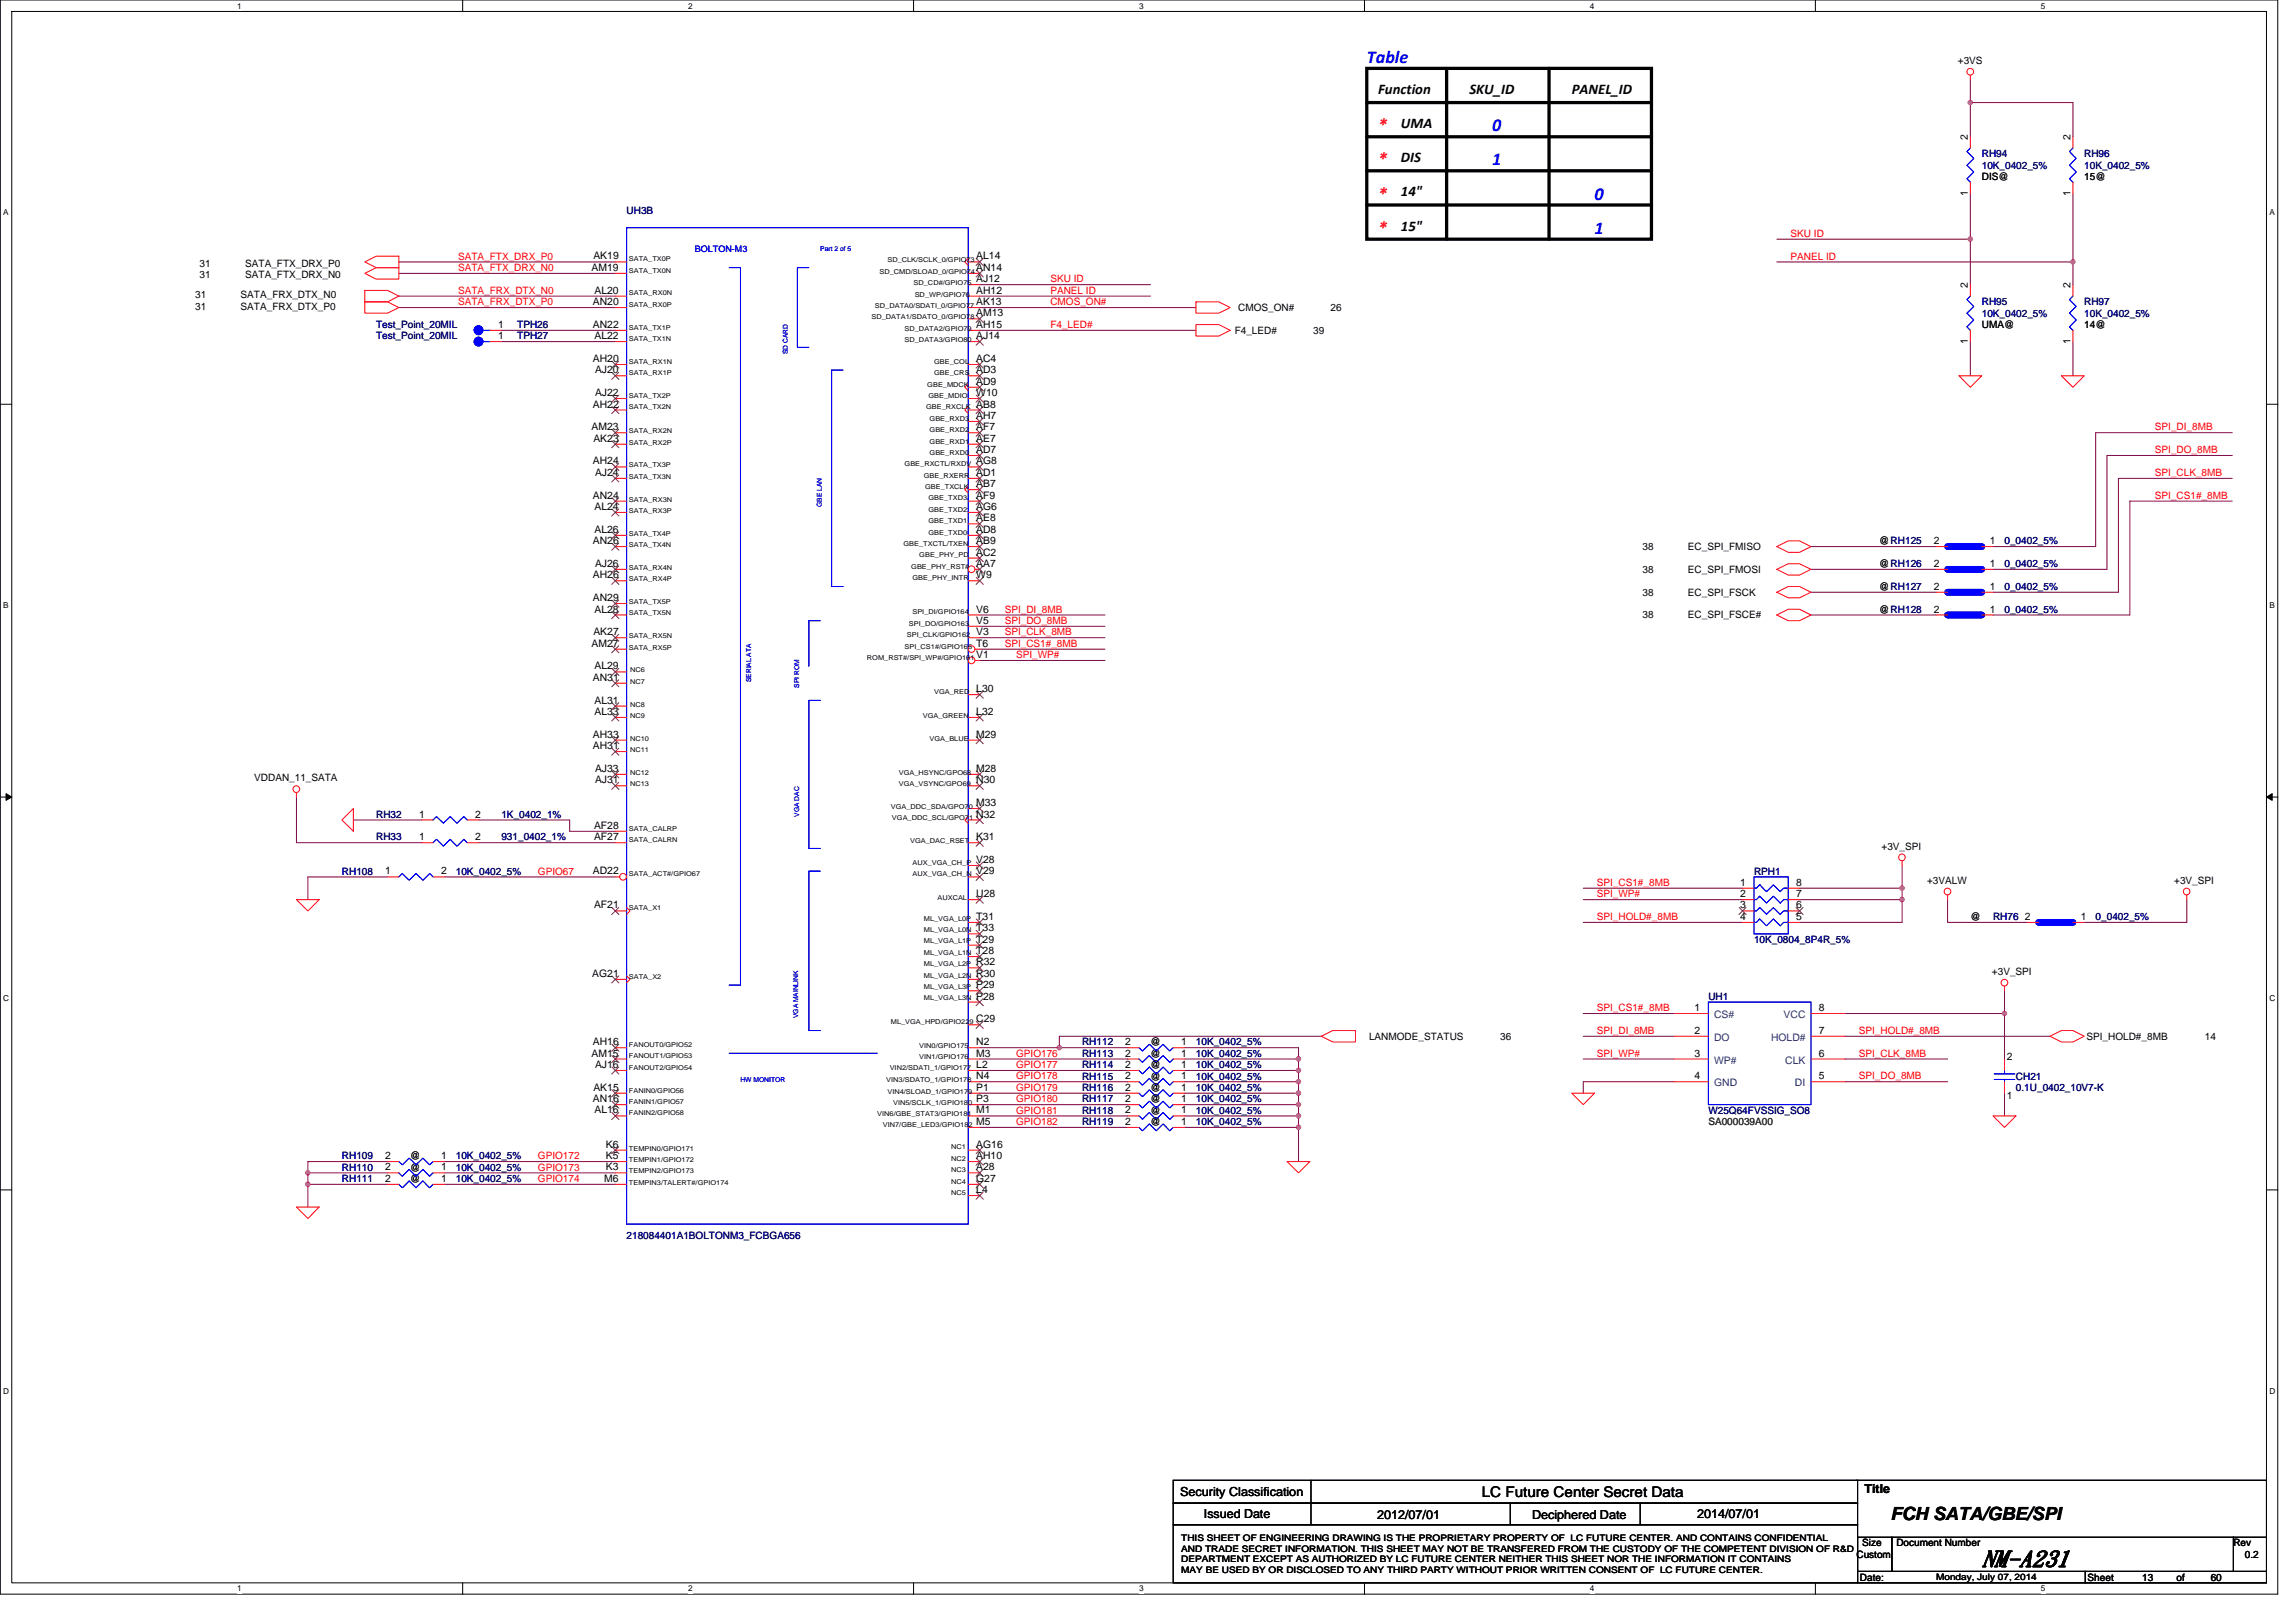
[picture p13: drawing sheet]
<svg xmlns="http://www.w3.org/2000/svg" width="297mm" height="210mm" viewBox="0 0 297 210" stroke-linecap="round" stroke-linejoin="round" font-family="sans-serif">
<defs><g id="words">
<text font-size="3" x="256.4" y="202.6">NM-A231</text>
<g font-size="2.3" fill="#00f">
<text x="176.8" y="8.1">Table</text>
<text x="193" y="17">0</text>
<text x="193" y="21.4">1</text>
<text x="206.3" y="25.8">0</text>
<text x="206.3" y="30.2">1</text>
</g>
<g font-size="2.3" fill="#f00">
<text x="178.3" y="17">*</text>
<text x="178.3" y="21.4">*</text>
<text x="178.3" y="25.8">*</text>
<text x="178.3" y="30.2">*</text>
</g>
<text font-size="2.3" x="244.6" y="196.6">FCH SATA/GBE/SPI</text>
<g font-size="1.9">
<text x="178.3" y="12.1">Function</text>
<text x="181.2" y="16.6">UMA</text>
<text x="190.1" y="12.1">SKU_ID</text>
<text x="203.3" y="12.1">PANEL_ID</text>
<text x="181.2" y="21">DIS</text>
<text x="181.2" y="25.4">14&quot;</text>
<text x="181.2" y="29.8">15&quot;</text>
<text x="191.7" y="193.7">LC Future Center Secret Data</text>
</g>
<g font-size="1.6">
<text x="152.7" y="193.5">Security Classification</text>
<text x="155.8" y="196.3">Issued Date</text>
<text x="178.2" y="196.5">2012/07/01</text>
<text x="198.2" y="196.5">Deciphered Date</text>
<text x="219.6" y="196.3">2014/07/01</text>
<text x="241.2" y="193.1">Title</text>
</g>
<g font-size="1.3">
<text x="253.3" y="8.3">+3VS</text>
<text x="254.6" y="18.1" transform="rotate(-90 254.6 18.1)">2</text>
<text x="256.4" y="23.3">DIS@</text>
<text x="267.9" y="18.1" transform="rotate(-90 267.9 18.1)">2</text>
<text x="269.6" y="23.3">15@</text>
<text x="254.6" y="25.4" transform="rotate(-90 254.6 25.4)">1</text>
<text x="267.9" y="25.4" transform="rotate(-90 267.9 25.4)">1</text>
<text x="25.8" y="34.5">31</text>
<text x="25.8" y="36">31</text>
<text x="31.7" y="34.5">SATA_FTX_DRX_P0</text>
<text x="31.7" y="36">SATA_FTX_DRX_N0</text>
<text x="76.5" y="35.1">AM19</text>
<text x="76.8" y="33.6">AK19</text>
<text x="126.3" y="35.1">AN14</text>
<text x="126.3" y="33.6">AL14</text>
<text x="25.2" y="38.6">31</text>
<text x="25.2" y="40.1">31</text>
<text x="31.1" y="38.6">SATA_FRX_DTX_N0</text>
<text x="31.1" y="40.1">SATA_FRX_DTX_P0</text>
<text x="76.7" y="39.5">AN20</text>
<text x="76.9" y="38">AL20</text>
<text x="126.3" y="40.9">AM13</text>
<text x="126.3" y="39.5">AK13</text>
<text x="126.3" y="38">AH12</text>
<text x="126.3" y="36.5">AJ12</text>
<text x="160.2" y="40.2">CMOS_ON#</text>
<text x="172.1" y="40.2">26</text>
<text x="254.6" y="37.3" transform="rotate(-90 254.6 37.3)">2</text>
<text x="267.9" y="37.3" transform="rotate(-90 267.9 37.3)">2</text>
<text x="64.4" y="43.9">1</text>
<text x="64.4" y="42.4">1</text>
<text x="76.7" y="46.8">AH20</text>
<text x="76.7" y="42.4">AN22</text>
<text x="76.9" y="43.9">AL22</text>
<text x="126.3" y="46.8">AC4</text>
<text x="126.3" y="43.9">AJ14</text>
<text x="126.3" y="42.4">AH15</text>
<text x="159.7" y="43.2">F4_LED#</text>
<text x="169.9" y="43.2">39</text>
<text x="254.6" y="44.5" transform="rotate(-90 254.6 44.5)">1</text>
<text x="256.4" y="42.4">UMA@</text>
<text x="267.9" y="44.5" transform="rotate(-90 267.9 44.5)">1</text>
<text x="269.6" y="42.4">14@</text>
<text x="76.7" y="52.7">AH22</text>
<text x="77" y="51.2">AJ22</text>
<text x="77" y="48.3">AJ20</text>
<text x="126.3" y="52.7">AB8</text>
<text x="126.3" y="51.2">W10</text>
<text x="126.3" y="49.8">AD9</text>
<text x="126.3" y="48.3">AD3</text>
<text x="76.5" y="55.7">AM23</text>
<text x="76.8" y="57.1">AK23</text>
<text x="126.3" y="58.6">AD7</text>
<text x="126.3" y="57.1">AE7</text>
<text x="126.3" y="55.7">AF7</text>
<text x="126.3" y="54.2">AH7</text>
<text x="76.7" y="64.5">AN24</text>
<text x="76.7" y="60.1">AH24</text>
<text x="76.9" y="66">AL24</text>
<text x="77" y="61.6">AJ24</text>
<text x="126.3" y="66">AG6</text>
<text x="126.3" y="64.5">AF9</text>
<text x="126.3" y="63">AB7</text>
<text x="126.3" y="61.6">AD1</text>
<text x="126.3" y="60.1">AG8</text>
<text x="76.7" y="70.4">AN26</text>
<text x="76.9" y="68.9">AL26</text>
<text x="126.3" y="71.9">AC2</text>
<text x="126.3" y="70.4">AB9</text>
<text x="126.3" y="68.9">AD8</text>
<text x="126.3" y="67.5">AE8</text>
<text x="212.5" y="71.2">38</text>
<text x="218.4" y="71.2">EC_SPI_FMISO</text>
<text x="243.1" y="70.4">@RH125</text>
<text x="250.2" y="70.4">2</text>
<text x="257.4" y="70.4">1</text>
<text x="76.7" y="77.8">AN29</text>
<text x="76.7" y="74.8">AH26</text>
<text x="77" y="73.3">AJ26</text>
<text x="126.3" y="74.8">W9</text>
<text x="126.3" y="73.3">AA7</text>
<text x="212.5" y="74.1">38</text>
<text x="212.5" y="77.1">38</text>
<text x="218.4" y="74.1">EC_SPI_FMOSI</text>
<text x="218.4" y="77.1">EC_SPI_FSCK</text>
<text x="243.1" y="76.3">@RH127</text>
<text x="243.1" y="73.4">@RH126</text>
<text x="250.2" y="76.3">2</text>
<text x="250.2" y="73.3">2</text>
<text x="257.4" y="76.3">1</text>
<text x="257.4" y="73.3">1</text>
<text x="76.5" y="83.7">AM27</text>
<text x="76.8" y="82.2">AK27</text>
<text x="76.9" y="79.2">AL28</text>
<text x="126.3" y="83.7">T6</text>
<text x="126.3" y="82.2">V3</text>
<text x="126.3" y="80.7">V5</text>
<text x="126.3" y="79.2">V6</text>
<text x="212.5" y="80">38</text>
<text x="218.4" y="80">EC_SPI_FSCE#</text>
<text x="243.1" y="79.3">@RH128</text>
<text x="250.2" y="79.2">2</text>
<text x="257.4" y="79.2">1</text>
<text x="76.7" y="88.1">AN31</text>
<text x="76.9" y="86.6">AL29</text>
<text x="126.3" y="89.6">L30</text>
<text x="126.3" y="85.1">V1</text>
<text x="76.7" y="95.4">AH33</text>
<text x="76.9" y="92.5">AL33</text>
<text x="76.9" y="91">AL31</text>
<text x="126.3" y="95.4">M29</text>
<text x="126.3" y="92.5">L32</text>
<text x="32.9" y="101.1">VDDAN_11_SATA</text>
<text x="76.7" y="96.9">AH31</text>
<text x="77" y="101.3">AJ31</text>
<text x="77" y="99.9">AJ33</text>
<text x="126.3" y="101.3">N30</text>
<text x="126.3" y="99.9">M28</text>
<text x="54.2" y="105.8">1</text>
<text x="61.5" y="105.8">2</text>
<text x="76.9" y="107.2">AF28</text>
<text x="126.3" y="105.8">N32</text>
<text x="126.3" y="104.3">M33</text>
<text x="49.8" y="113.1">1</text>
<text x="54.2" y="108.7">1</text>
<text x="57.1" y="113.1">2</text>
<text x="61.5" y="108.7">2</text>
<text x="76.7" y="113.1">AD22</text>
<text x="76.9" y="108.7">AF27</text>
<text x="126.3" y="113.1">V29</text>
<text x="126.3" y="111.7">V28</text>
<text x="126.3" y="108.7">K31</text>
<text x="243.4" y="109.9">+3V_SPI</text>
<text x="76.9" y="117.5">AF21</text>
<text x="126.3" y="119">T31</text>
<text x="126.3" y="116.1">U28</text>
<text x="225.1" y="114.6">1</text>
<text x="225.1" y="116.1">2</text>
<text x="225.1" y="117.5">3</text>
<text x="225.1" y="119">4</text>
<text x="232.4" y="114.6">8</text>
<text x="232.4" y="116.1">7</text>
<text x="232.4" y="117.5">6</text>
<text x="232.4" y="119">5</text>
<text x="249.3" y="114.3">+3VALW</text>
<text x="254.9" y="119">@</text>
<text x="262" y="119">2</text>
<text x="269.2" y="119">1</text>
<text x="281.3" y="114.3">+3V_SPI</text>
<text x="126.3" y="124.9">R32</text>
<text x="126.3" y="123.4">T28</text>
<text x="126.3" y="122">T29</text>
<text x="126.3" y="120.5">T33</text>
<text x="76.6" y="126.4">AG21</text>
<text x="126.3" y="129.3">P28</text>
<text x="126.3" y="127.9">P29</text>
<text x="126.3" y="126.4">R30</text>
<text x="219.2" y="130.8">1</text>
<text x="235.3" y="130.8">8</text>
<text x="257.7" y="126.1">+3V_SPI</text>
<text x="76.5" y="136.7">AM15</text>
<text x="76.7" y="135.2">AH16</text>
<text x="126.3" y="136.7">M3</text>
<text x="126.3" y="135.2">N2</text>
<text x="126.3" y="132.3">C29</text>
<text x="145.6" y="136.7">2</text>
<text x="145.6" y="135.2">2</text>
<text x="148.8" y="136.7">@</text>
<text x="148.8" y="135.3">@</text>
<text x="152.8" y="136.7">1</text>
<text x="152.8" y="135.2">1</text>
<text x="177.1" y="134.5">LANMODE_STATUS</text>
<text x="194.1" y="134.5">36</text>
<text x="219.2" y="133.8">2</text>
<text x="219.2" y="136.7">3</text>
<text x="235.3" y="133.8">7</text>
<text x="235.3" y="136.7">6</text>
<text x="259.6" y="137.2">2</text>
<text x="269.9" y="134.5">SPI_HOLD#_8MB</text>
<text x="285.3" y="134.5">14</text>
<text x="76.7" y="142.6">AN16</text>
<text x="76.8" y="141.1">AK15</text>
<text x="77" y="138.2">AJ16</text>
<text x="126.3" y="142.6">P3</text>
<text x="126.3" y="141.1">P1</text>
<text x="126.3" y="139.6">N4</text>
<text x="126.3" y="138.2">L2</text>
<text x="145.6" y="139.6">2</text>
<text x="145.6" y="141.1">2</text>
<text x="145.6" y="138.2">2</text>
<text x="145.6" y="142.6">2</text>
<text x="148.8" y="139.7">@</text>
<text x="148.8" y="141.1">@</text>
<text x="148.8" y="138.2">@</text>
<text x="148.8" y="142.6">@</text>
<text x="152.8" y="139.6">1</text>
<text x="152.8" y="141.1">1</text>
<text x="152.8" y="138.2">1</text>
<text x="152.8" y="142.6">1</text>
<text x="219.2" y="139.6">4</text>
<text x="235.3" y="139.6">5</text>
<text x="259.6" y="142.2">1</text>
<text x="49.8" y="150">2</text>
<text x="53.1" y="150">@</text>
<text x="57.1" y="150">1</text>
<text x="76.9" y="144.1">AL16</text>
<text x="78.4" y="150">K5</text>
<text x="78.4" y="148.5">K6</text>
<text x="126.3" y="150">AH10</text>
<text x="126.3" y="148.5">AG16</text>
<text x="126.3" y="145.5">M5</text>
<text x="126.3" y="144.1">M1</text>
<text x="145.6" y="144.1">2</text>
<text x="145.6" y="145.5">2</text>
<text x="148.8" y="144.1">@</text>
<text x="148.8" y="145.6">@</text>
<text x="152.8" y="144.1">1</text>
<text x="152.8" y="145.5">1</text>
<text x="49.8" y="152.9">2</text>
<text x="49.8" y="151.4">2</text>
<text x="53.1" y="152.9">@</text>
<text x="53.1" y="151.5">@</text>
<text x="57.1" y="152.9">1</text>
<text x="57.1" y="151.4">1</text>
<text x="78.2" y="152.9">M6</text>
<text x="78.4" y="151.4">K3</text>
<text x="126.3" y="154.4">L4</text>
<text x="126.3" y="152.9">G27</text>
<text x="126.3" y="151.4">A28</text>
<text x="240.2" y="201.5">Custom</text>
<text x="240.9" y="200.1">Size</text>
<text x="245.3" y="200.1">Document Number</text>
<text x="288.9" y="200.1">Rev</text>
<text x="290.4" y="201.5">0.2</text>
<text x="240.6" y="204.5">Date:</text>
<text x="270.1" y="204.5">Sheet</text>
<text x="277.2" y="204.5">13</text>
<text x="281.6" y="204.5">of</text>
<text x="286" y="204.5">60</text>
</g>
<g font-size="1.3" fill="#000080">
<text x="256.4" y="20.3">RH94</text>
<text x="256.4" y="21.8">10K_0402_5%</text>
<text x="269.6" y="20.3">RH96</text>
<text x="269.6" y="21.8">10K_0402_5%</text>
<text x="81.1" y="27.7">UH3B</text>
<text x="256.4" y="39.5">RH95</text>
<text x="256.4" y="41">10K_0402_5%</text>
<text x="269.6" y="39.5">RH97</text>
<text x="269.6" y="41">10K_0402_5%</text>
<text x="48.7" y="43.9">Test_Point_20MIL</text>
<text x="48.7" y="42.4">Test_Point_20MIL</text>
<text x="66.9" y="43.9">TPH27</text>
<text x="66.9" y="42.4">TPH26</text>
<text x="259.3" y="70.4">0_0402_5%</text>
<text x="259.3" y="76.3">0_0402_5%</text>
<text x="259.3" y="73.4">0_0402_5%</text>
<text x="259.3" y="79.3">0_0402_5%</text>
<text x="48.7" y="105.8">RH32</text>
<text x="64.9" y="105.8">1K_0402_1%</text>
<text x="44.2" y="113.2">RH108</text>
<text x="48.7" y="108.7">RH33</text>
<text x="59" y="113.2">10K_0402_5%</text>
<text x="64.9" y="108.7">931_0402_1%</text>
<text x="226.9" y="113.2">RPH1</text>
<text x="257.8" y="119">RH76</text>
<text x="271.1" y="119">0_0402_5%</text>
<text x="226.9" y="122">10K_0804_8P4R_5%</text>
<text x="221" y="129.4">UH1</text>
<text x="140" y="136.7">RH113</text>
<text x="140" y="135.3">RH112</text>
<text x="154.7" y="136.7">10K_0402_5%</text>
<text x="154.7" y="135.3">10K_0402_5%</text>
<text x="140" y="139.7">RH115</text>
<text x="140" y="141.1">RH116</text>
<text x="140" y="138.2">RH114</text>
<text x="140" y="142.6">RH117</text>
<text x="154.7" y="139.7">10K_0402_5%</text>
<text x="154.7" y="141.1">10K_0402_5%</text>
<text x="154.7" y="138.2">10K_0402_5%</text>
<text x="154.7" y="142.6">10K_0402_5%</text>
<text x="260.8" y="139.7">CH21</text>
<text x="260.8" y="141.1">0.1U_0402_10V7-K</text>
<text x="44.2" y="150">RH109</text>
<text x="59" y="150">10K_0402_5%</text>
<text x="140" y="144.1">RH118</text>
<text x="140" y="145.6">RH119</text>
<text x="154.7" y="144.1">10K_0402_5%</text>
<text x="154.7" y="145.6">10K_0402_5%</text>
<text x="221" y="144.1">W25Q64FVSSIG_SO8</text>
<text x="44.2" y="152.9">RH111</text>
<text x="44.2" y="151.5">RH110</text>
<text x="59" y="152.9">10K_0402_5%</text>
<text x="59" y="151.5">10K_0402_5%</text>
<text x="81.1" y="160.3">218084401A1BOLTONM3_FCBGA656</text>
</g>
<g font-size="1.3" fill="#f00">
<text x="59.3" y="33.6">SATA_FTX_DRX_P0</text>
<text x="59.3" y="35.1">SATA_FTX_DRX_N0</text>
<text x="231.6" y="30.6">SKU ID</text>
<text x="231.6" y="33.6">PANEL ID</text>
<text x="59.3" y="39.5">SATA_FRX_DTX_P0</text>
<text x="59.3" y="38">SATA_FRX_DTX_N0</text>
<text x="135.9" y="39.5">CMOS_ON#</text>
<text x="135.9" y="36.5">SKU ID</text>
<text x="135.9" y="38">PANEL ID</text>
<text x="135.9" y="42.4">F4_LED#</text>
<text x="278.8" y="55.7">SPI_DI_8MB</text>
<text x="278.8" y="58.6">SPI_DO_8MB</text>
<text x="278.8" y="61.6">SPI_CLK_8MB</text>
<text x="278.8" y="64.5">SPI_CS1#_8MB</text>
<text x="130" y="83.7">SPI_CS1#_8MB</text>
<text x="130" y="82.2">SPI_CLK_8MB</text>
<text x="130" y="80.7">SPI_DO_8MB</text>
<text x="130" y="79.3">SPI_DI_8MB</text>
<text x="131.5" y="85.2">SPI_WP#</text>
<text x="69.6" y="113.2">GPIO67</text>
<text x="206.6" y="116.1">SPI_WP#</text>
<text x="206.6" y="114.6">SPI_CS1#_8MB</text>
<text x="206.6" y="119">SPI_HOLD#_8MB</text>
<text x="206.6" y="130.8">SPI_CS1#_8MB</text>
<text x="131.5" y="136.7">GPIO176</text>
<text x="206.6" y="133.8">SPI_DI_8MB</text>
<text x="206.6" y="136.7">SPI_WP#</text>
<text x="240.5" y="136.7">SPI_CLK_8MB</text>
<text x="240.5" y="133.8">SPI_HOLD#_8MB</text>
<text x="131.5" y="138.2">GPIO177</text>
<text x="131.5" y="139.7">GPIO178</text>
<text x="131.5" y="141.1">GPIO179</text>
<text x="131.5" y="142.6">GPIO180</text>
<text x="240.5" y="139.7">SPI_DO_8MB</text>
<text x="69.6" y="150">GPIO172</text>
<text x="131.5" y="144.1">GPIO181</text>
<text x="131.5" y="145.6">GPIO182</text>
<text x="69.6" y="151.4">GPIO173</text>
<text x="69.6" y="152.9">GPIO174</text>
</g>
<g font-size="1.3" fill="#004080">
<text x="221.8" y="131.7">CS#</text>
<text x="230.8" y="131.7">VCC</text>
<text x="221.8" y="134.7">DO</text>
<text x="221.8" y="137.6">WP#</text>
<text x="229.1" y="134.7">HOLD#</text>
<text x="231" y="137.6">CLK</text>
<text x="221.8" y="140.6">GND</text>
<text x="232.2" y="140.6">DI</text>
</g>
<text font-size="1.3" fill="#008000" x="221" y="145.6">SA000039A00</text>
<text font-size="1.2" fill="#00f" x="89.9" y="32.6">BOLTON-M3</text>
<g font-size="1.2">
<text x="152.8" y="199.4">THIS SHEET OF ENGINEERING DRAWING IS THE PROPRIETARY PROPERTY OF LC FUTURE CENTER. AND CONTAINS CONFIDENTIAL</text>
<text x="152.8" y="200.8">AND TRADE SECRET INFORMATION. THIS SHEET MAY NOT BE TRANSFERED FROM THE CUSTODY OF THE COMPETENT DIVISION OF R&amp;D</text>
<text x="152.8" y="202.1">DEPARTMENT EXCEPT AS AUTHORIZED BY LC FUTURE CENTER NEITHER THIS SHEET NOR THE INFORMATION IT CONTAINS</text>
<text x="152.8" y="203.5">MAY BE USED BY OR DISCLOSED TO ANY THIRD PARTY WITHOUT PRIOR WRITTEN CONSENT OF LC FUTURE CENTER.</text>
<text x="250.5" y="204.4">Monday, July 07, 2014</text>
</g>
<g font-size="1.1">
<text x="30.7" y="1.1">1</text>
<text x="89" y="1.1">2</text>
<text x="147.4" y="1.1">3</text>
<text x="205.7" y="1.1">4</text>
<text x="264" y="1.1">5</text>
<text x=".4" y="27.8">A</text>
<text x="293.6" y="27.8">A</text>
<text x=".4" y="78.7">B</text>
<text x="293.6" y="78.7">B</text>
<text x=".4" y="129.5">C</text>
<text x="293.6" y="129.5">C</text>
<text x=".4" y="180.3">D</text>
<text x="293.6" y="180.3">D</text>
<text x="30.7" y="205.9">1</text>
<text x="89" y="205.9">2</text>
<text x="147.4" y="205.9">3</text>
<text x="205.7" y="205.9">4</text>
<text x="264" y="205.9">5</text>
</g>
<g font-size=".9">
<text x="81.4" y="35.3">SATA_TX0N</text>
<text x="81.4" y="33.8">SATA_TX0P</text>
<text x="113.8" y="35.4">SD_CMD/SLOAD_0/GPIO74</text>
<text x="114.8" y="34">SD_CLK/SCLK_0/GPIO73</text>
<text x="81.4" y="39.7">SATA_RX0P</text>
<text x="81.4" y="38.2">SATA_RX0N</text>
<text x="112.8" y="41.3">SD_DATA1/SDATO_0/GPIO78</text>
<text x="113.2" y="39.9">SD_DATA0/SDATI_0/GPIO77</text>
<text x="118.2" y="36.9">SD_CD#/GPIO75</text>
<text x="118.3" y="38.4">SD_WP/GPIO76</text>
<text x="81.4" y="47.1">SATA_RX1N</text>
<text x="81.4" y="44.1">SATA_TX1N</text>
<text x="81.4" y="42.7">SATA_TX1P</text>
<text x="117" y="44.3">SD_DATA3/GPIO80</text>
<text x="117" y="42.8">SD_DATA2/GPIO79</text>
<text x="120.9" y="47.1">GBE_COL</text>
<text x="81.4" y="53">SATA_TX2N</text>
<text x="81.4" y="51.5">SATA_TX2P</text>
<text x="81.4" y="48.5">SATA_RX1P</text>
<text x="119.8" y="53">GBE_RXCLK</text>
<text x="120" y="50">GBE_MDCK</text>
<text x="120.1" y="51.5">GBE_MDIO</text>
<text x="120.9" y="48.5">GBE_CRS</text>
<text x="81.4" y="57.5">SATA_RX2P</text>
<text x="81.4" y="56">SATA_RX2N</text>
<text x="120.3" y="58.9">GBE_RXD0</text>
<text x="120.3" y="57.4">GBE_RXD1</text>
<text x="120.3" y="55.9">GBE_RXD2</text>
<text x="120.3" y="54.4">GBE_RXD3</text>
<text x="81.4" y="64.9">SATA_RX3N</text>
<text x="81.4" y="62">SATA_TX3N</text>
<text x="81.4" y="60.5">SATA_TX3P</text>
<text x="117" y="60.3">GBE_RXCTL/RXDV</text>
<text x="119.5" y="61.8">GBE_RXERR</text>
<text x="119.7" y="63.3">GBE_TXCLK</text>
<text x="120.1" y="64.7">GBE_TXD3</text>
<text x="81.4" y="70.8">SATA_TX4N</text>
<text x="81.4" y="69.3">SATA_TX4P</text>
<text x="81.4" y="66.4">SATA_RX3P</text>
<text x="116.9" y="70.6">GBE_TXCTL/TXEN</text>
<text x="120.1" y="69.2">GBE_TXD0</text>
<text x="120.1" y="67.7">GBE_TXD1</text>
<text x="120.1" y="66.2">GBE_TXD2</text>
<text x="81.4" y="75.2">SATA_RX4P</text>
<text x="81.4" y="73.7">SATA_RX4N</text>
<text x="117.9" y="73.6">GBE_PHY_RST#</text>
<text x="118" y="75.1">GBE_PHY_INTR</text>
<text x="118.9" y="72.1">GBE_PHY_PD</text>
<text x="81.4" y="82.6">SATA_RX5N</text>
<text x="81.4" y="79.6">SATA_TX5N</text>
<text x="81.4" y="78.1">SATA_TX5P</text>
<text x="117" y="83.9">SPI_CS1#/GPIO165</text>
<text x="117.3" y="82.4">SPI_CLK/GPIO162</text>
<text x="117.6" y="81">SPI_DO/GPIO163</text>
<text x="118" y="79.5">SPI_DI/GPIO164</text>
<text x="81.4" y="84.1">SATA_RX5P</text>
<text x="81.5" y="88.5">NC7</text>
<text x="81.5" y="87">NC6</text>
<text x="112.2" y="85.4">ROM_RST#/SPI_WP#/GPIO161</text>
<text x="120.9" y="89.8">VGA_RED</text>
<text x="81.5" y="95.8">NC10</text>
<text x="81.5" y="92.9">NC9</text>
<text x="81.5" y="91.4">NC8</text>
<text x="119.4" y="92.9">VGA_GREEN</text>
<text x="120.3" y="95.8">VGA_BLUE</text>
<text x="81.5" y="101.7">NC13</text>
<text x="81.5" y="100.2">NC12</text>
<text x="81.5" y="97.3">NC11</text>
<text x="116.3" y="101.7">VGA_VSYNC/GPO69</text>
<text x="116.3" y="100.2">VGA_HSYNC/GPO68</text>
<text x="81.4" y="107.5">SATA_CALRP</text>
<text x="115.2" y="104.7">VGA_DDC_SDA/GPO70</text>
<text x="115.4" y="106.2">VGA_DDC_SCL/GPO71</text>
<text x="81.4" y="113.4">SATA_ACT#/GPIO67</text>
<text x="81.4" y="108.9">SATA_CALRN</text>
<text x="117.7" y="109.1">VGA_DAC_RSET</text>
<text x="118" y="113.4">AUX_VGA_CH_N</text>
<text x="118" y="111.9">AUX_VGA_CH_P</text>
<text x="81.4" y="117.8">SATA_X1</text>
<text x="119.5" y="119.1">ML_VGA_L0P</text>
<text x="121.3" y="116.5">AUXCAL</text>
<text x="119.5" y="125">ML_VGA_L2P</text>
<text x="119.5" y="123.5">ML_VGA_L1N</text>
<text x="119.5" y="122">ML_VGA_L1P</text>
<text x="119.5" y="120.6">ML_VGA_L0N</text>
<text x="81.4" y="126.6">SATA_X2</text>
<text x="119.5" y="129.4">ML_VGA_L3N</text>
<text x="119.5" y="128">ML_VGA_L3P</text>
<text x="119.5" y="126.5">ML_VGA_L2N</text>
<text x="81.4" y="136.9">FANOUT1/GPIO53</text>
<text x="81.4" y="135.5">FANOUT0/GPIO52</text>
<text x="115.2" y="132.5">ML_VGA_HPD/GPIO229</text>
<text x="118.9" y="137.1">VIN1/GPIO176</text>
<text x="118.9" y="135.6">VIN0/GPIO175</text>
<text x="81.4" y="142.8">FANIN1/GPIO57</text>
<text x="81.4" y="141.4">FANIN0/GPIO56</text>
<text x="81.4" y="138.4">FANOUT2/GPIO54</text>
<text x="114.7" y="140">VIN3/SDATO_1/GPIO178</text>
<text x="114.8" y="141.5">VIN4/SLOAD_1/GPIO179</text>
<text x="115.1" y="138.4">VIN2/SDATI_1/GPIO177</text>
<text x="115.5" y="143">VIN5/SCLK_1/GPIO180</text>
<text x="81.4" y="148.9">TEMPIN0/GPIO171</text>
<text x="81.4" y="144.3">FANIN2/GPIO58</text>
<text x="113.5" y="144.4">VIN6/GBE_STAT3/GPIO181</text>
<text x="114.2" y="145.8">VIN7/GBE_LED3/GPIO182</text>
<text x="123.1" y="148.7">NC1</text>
<text x="81.4" y="153.3">TEMPIN3/TALERT#/GPIO174</text>
<text x="81.4" y="151.8">TEMPIN2/GPIO173</text>
<text x="81.4" y="150.3">TEMPIN1/GPIO172</text>
<text x="123.1" y="154.6">NC5</text>
<text x="123.1" y="153.1">NC4</text>
<text x="123.1" y="151.7">NC3</text>
<text x="123.1" y="150.2">NC2</text>
</g>
<g font-size=".9" fill="#00f">
<text x="106.1" y="32.5">Part 2 of 5</text>
<text x="101.9" y="45.8" transform="rotate(-90 101.9 45.8)">SD CARD</text>
<text x="106.3" y="65.6" transform="rotate(-90 106.3 65.6)">GBE LAN</text>
<text x="97.2" y="88.2" transform="rotate(-90 97.2 88.2)">SERIAL ATA</text>
<text x="103.4" y="89" transform="rotate(-90 103.4 89)">SPI ROM</text>
<text x="103.4" y="105.6" transform="rotate(-90 103.4 105.6)">VGA DAC</text>
<text x="103.2" y="131.7" transform="rotate(-90 103.2 131.7)">VGA MAINLINK</text>
<text x="95.8" y="140">HW MONITOR</text>
</g>
</g></defs>
<path d="M0 0h294.7v206.2h-294.7zM1.5 1.5h291.7v203.3h-291.7z" fill="none" stroke="#000" stroke-width=".13"/>
<g fill="#fff">
<path d="M30.7 .1h.6v1.2h-.6z"/>
<path d="M30.7 204.9h.6v1.2h-.6z"/>
</g>
<path d="M59.9 0v1.5M59.9 204.8v1.5" fill="none" stroke="#000" stroke-width=".13"/>
<g fill="#fff">
<path d="M89 .1h.6v1.2h-.6z"/>
<path d="M89 204.9h.6v1.2h-.6z"/>
</g>
<path d="M118.2 0v1.5M118.2 204.8v1.5" fill="none" stroke="#000" stroke-width=".13"/>
<g fill="#fff">
<path d="M147.4 .1h.5v1.2h-.5z"/>
<path d="M147.4 204.9h.5v1.2h-.5z"/>
</g>
<path d="M176.5 0v1.5M176.5 204.8v1.5" fill="none" stroke="#000" stroke-width=".13"/>
<g fill="#fff">
<path d="M205.7 .1h.6v1.2h-.6z"/>
<path d="M205.7 204.9h.6v1.2h-.6z"/>
</g>
<path d="M234.9 0v1.5M234.9 204.8v1.5" fill="none" stroke="#000" stroke-width=".13"/>
<g fill="#fff">
<path d="M264 .1h.6v1.2h-.6z"/>
<path d="M264 204.9h.6v1.2h-.6z"/>
<path d="M.4 26.9h.7v1.2h-.7z"/>
<path d="M293.6 26.9h.7v1.2h-.7z"/>
<path d="M.4 77.7h.7v1.2h-.7z"/>
<path d="M293.6 77.7h.7v1.2h-.7z"/>
</g>
<path d="M0 52.3h1.5M293.2 52.3h1.5" fill="none" stroke="#000" stroke-width=".13"/>
<g fill="#fff">
<path d="M.4 128.5h.8v1.2h-.8z"/>
<path d="M293.6 128.5h.7v1.2h-.7z"/>
</g>
<path d="M0 103.1h1.5M293.2 103.1h1.5" fill="none" stroke="#000" stroke-width=".13"/>
<path d="M.8 102.7l.7 .4-.7 .4zM293.2 103.1l.8-.4v.8z" fill="#000" stroke="#000" stroke-width=".13"/>
<g fill="#fff">
<path d="M.4 179.3h.8v1.2h-.8z"/>
<path d="M293.6 179.3h.7v1.2h-.7z"/>
</g>
<g fill="none" stroke="#000" stroke-width=".13">
<path d="M0 153.9h1.5M293.2 153.9h1.5M151.8 191.5h88.5v3h-88.5zM151.8 194.5h88.5v2.8h-88.5zM151.8 197.3h88.5v7.5h-88.5zM169.6 191.5v5.8M195.4 194.5v2.8M212.2 194.5v2.8M240.2 191.5h53v7.4M240.3 198.9h4.4v4.4h-4.4zM244.7 198.9h44.2v4.4h-44.2zM288.9 198.9h4.3v4.4h-4.3z"/>
<path d="M240.3 203.3h29.5v1.5h-29.5zM269.8 203.3h23.4v1.5h-23.4z"/>
</g>
<path d="M176.8 8.8h36.9v22.1h-36.9zM176.8 17.7h36.9M176.8 13.3h36.9M187.2 8.8v22.1M200.4 8.8v22.1M176.8 22.1h36.9M176.8 26.5h36.9" fill="none" stroke="#000" stroke-width=".42"/>
<g fill="none" stroke="#800040" stroke-width=".13">
<path d="M254.9 10.3v3h13.3v4.4M254.9 13.3v4.4M51.6 39.8h28M51.6 38.3h28M51.6 33.9h28M51.6 35.4h28M126.7 36.8h22.1M126.7 39.8h28M126.7 38.3h22.1M229.9 30.9h25M229.9 33.9h38.3M254.9 30.9v5.9"/>
<path d="M254.9 25.1v5.8M268.2 33.9v2.9M268.2 25.1v8.8M64.9 42.7h14.7M64.9 44.2h14.7M126.7 42.7h28M254.9 44.2v4.4M268.2 44.2v4.4M288.8 58.9h-16.2v14.8h-14.8M288.8 56h-17.7v14.7h-13.3M126.7 79.6h16.3M234.3 70.7h16.2"/>
<path d="M234.3 73.7h16.2M234.3 76.6h16.2M234.3 79.6h16.2M288.8 61.9h-14.7v14.7h-16.3M288.8 64.8h-13.3v14.8h-17.7M126.7 84h16.3M126.7 82.5h16.3M126.7 81h16.3M126.7 85.4h16.3M38.4 103.1v5.9h16.2M45.7 106.1h8.9M50.1 113.5h-10.3v2.9"/>
<path d="M57.5 113.5h22.1M61.9 106.1h11.8v1.4h5.9M61.9 109h17.7M204.8 116.4h20.6M204.8 114.9h20.6M204.8 119.3h20.6M232.8 116.4h13.3M232.8 114.9h13.3M246.1 114.9v4.4h-13.3M246.1 112v2.9M252 116.4v2.9h10.3M282.9 116.4v2.9h-13.3"/>
<path d="M126.7 137h19.2M126.7 138.5h19.2M126.7 140h19.2M126.7 135.6h10.4M137.1 135.6h8.8M153.3 135.6h14.7v1.4M153.3 138.5h14.7M153.3 137h14.7M153.3 140h14.7M168 138.5v2.9M168 137v1.5M170.9 134.1h-33.8v1.5"/>
<path d="M204.8 131.1h11.8M204.8 134.1h11.8M204.8 137h11.8M216.6 140h-11.8v1.4M238.7 140h13.3M238.7 137h13.3M238.7 131.1h20.6M238.7 134.1h26.5M259.3 128.2v2.9M259.3 131.1v5.9M39.8 153.2h10.3M39.8 151.7h10.3"/>
<path d="M39.8 153.2v3M39.8 151.7v1.5M50.1 150.3h-10.3v1.4M57.5 150.3h22.1M57.5 151.7h22.1M57.5 153.2h22.1M126.7 141.4h19.2M126.7 142.9h19.2M126.7 144.4h19.2M126.7 145.9h19.2M153.3 142.9h14.7M153.3 141.4h14.7"/>
<path d="M153.3 144.4h14.7M153.3 145.9h14.7M168 141.4v1.5M168 145.9v4.4M168 142.9v1.5M168 144.4v1.5M259.3 141.4v3"/>
</g>
<g fill="#f0f" stroke="#f0f" stroke-width=".13">
<circle cx="259.3" cy="131.1" r=".29"/>
<circle cx="246.1" cy="116.4" r=".29"/>
<circle cx="254.9" cy="30.9" r=".29"/>
<circle cx="268.2" cy="33.9" r=".29"/>
<circle cx="254.9" cy="13.3" r=".29"/>
<circle cx="39.8" cy="153.2" r=".29"/>
<circle cx="39.8" cy="151.7" r=".29"/>
<circle cx="137" cy="135.5" r=".29"/>
<circle cx="168" cy="138.5" r=".29"/>
<circle cx="168" cy="137" r=".29"/>
<circle cx="168" cy="139.9" r=".29"/>
<circle cx="168" cy="141.4" r=".29"/>
<circle cx="168" cy="145.8" r=".29"/>
<circle cx="168" cy="144.4" r=".29"/>
<circle cx="168" cy="142.9" r=".29"/>
<circle cx="246.1" cy="114.9" r=".29"/>
</g>
<g fill="none" stroke="#f00" stroke-width=".13">
<path d="M254.9 9.7v.6M47.2 33.9l1.5-.8h2.9v1.5h-2.9zM47.2 35.4l1.5-.8h2.9v1.5h-2.9zM47.2 37.6h2.9l1.5 .7-1.5 .8h-2.9zM47.2 39.1h2.9l1.5 .7-1.5 .7h-2.9zM154.7 39.1h3l1.4 .7-1.4 .7h-3zM154.7 42h3l1.4 .7-1.4 .8h-3zM253.4 48.6h3l-1.5 1.5zM266.7 48.6h2.9l-1.4 1.5zM229.9 70.7l1.4-.7h1.5l1.5 .7-1.5 .8h-1.5zM229.9 73.7l1.4-.8h1.5l1.5 .8-1.5 .7h-1.5zM229.9 76.6l1.4-.7h1.5l1.5 .7-1.5 .7h-1.5z"/>
<path d="M229.9 79.6l1.4-.8h1.5l1.5 .8-1.5 .7h-1.5zM250.5 76.6h1.5M250.5 70.7h1.5M250.5 79.6h1.5M256.4 76.6h1.4M256.4 70.7h1.4M256.4 79.6h1.4M38.4 116.4h2.9l-1.5 1.5zM38.4 102.6v.5M45.7 104.6v2.9l-1.5-1.4zM54.6 106.1h1.4M54.6 109h1.4"/>
<path d="M60.4 106.1h1.5M60.4 109h1.5M79.6 117.9h1.5M81.1 117.4l.4 .5-.4 .4M225.4 114.9h1.5M225.4 116.4h1.5M225.4 117.9h1.5M225.4 119.3h1.5M231.3 114.9h1.5M231.3 116.4h1.5M231.3 117.9h1.5M231.3 119.3h1.5"/>
<path d="M246.1 111.4v.6M252 115.8v.6M282.9 115.8v.6M79.6 138.5h1.5M79.6 137h1.5M79.6 135.6h1.5M79.6 126.7h1.5M81.1 126.3l.4 .4-.4 .4M145.9 137h1.5M145.9 140h1.5M145.9 135.6h1.5M151.8 137h1.5"/>
<path d="M151.8 140h1.5M151.8 135.6h1.5M170.9 134.1l1.5-.8h3v1.5h-3zM216.6 140h4.4M216.6 134.1h4.4M216.6 137h4.4M216.6 131.1h4.4M234.3 137h4.4M234.3 140h4.4M234.3 131.1h4.4M234.3 134.1h4.4M259.3 127.6v.6"/>
<path d="M259.3 140v1.4M259.3 137v1.5M265.2 134.1l1.5-.8h1.5l1.4 .8-1.4 .7h-1.5zM38.4 156.2h2.9l-1.5 1.4zM50.1 153.2h1.5M50.1 151.7h1.5M50.1 150.3h1.5M56 153.2h1.5M56 151.7h1.5M56 150.3h1.5M79.6 153.2h1.5M79.6 151.7h1.5"/>
<path d="M79.6 150.3h1.5M79.6 148.8h1.5M79.6 144.4h1.5M79.6 142.9h1.5M79.6 141.4h1.5M145.9 141.4h1.5M145.9 144.4h1.5M151.8 141.4h1.5M151.8 144.4h1.5M166.5 150.3h3l-1.5 1.4zM203.3 141.4h3l-1.5 1.5zM257.8 144.4h3l-1.5 1.5z"/>
<circle cx="254.9" cy="9.3" r=".43"/>
<circle cx="38.3" cy="102.1" r=".43"/>
<circle cx="246.1" cy="110.9" r=".43"/>
<circle cx="252" cy="115.3" r=".43"/>
<circle cx="282.9" cy="115.3" r=".43"/>
<circle cx="259.3" cy="127.1" r=".43"/>
</g>
<g fill="none" stroke="#00f" stroke-width=".13">
<path d="M81.1 29.5h44.2v128.9h-44.2zM94.3 34.6h1.5v92.8h-1.5M104.6 34.6h-1.4v10.3h1.4M109.1 47.9h-1.5v28h1.5M106.1 90.6h-1.5v19.2h1.5M106.1 80.3h-1.5v5.9M56 106.1l.5-.5 .9 .9 .8-.9 .9 .9 .9-.9 .4 .5M56 109l.5-.4 .9 .9 .8-.9 .9 .9 .9-.9 .4 .4M106.1 112.7h-1.5v20.6h1.5M226.9 113.5h4.4v7.3h-4.4zM226.9 119.3h.3l.5-.4 .8 .9 .9-.9 .9 .9 .5-.5h.5M226.9 114.9h.3l.5-.4 .8 .9 .9-.9 .9 .9 .5-.5h.5"/>
<path d="M226.9 116.4h.3l.5-.4 .8 .8 .9-.8 .9 .8 .5-.4h.5M226.9 117.9h.3l.5-.5 .8 .9 .9-.9 .9 .9 .5-.4h.5M227.7 114.5l-.2 .1M227.7 116l-.2 .1M227.7 117.4l-.2 .2M94.3 136.3h19.2M147.4 137l.4 .5 .9-.9 .9 .9 .9-.9 .8 .9 .5-.5M147.4 140l.4 .4 .9-.9 .9 .9 .9-.9 .8 .9 .5-.4M147.4 135.6l.4 .4 .9-.9 .9 .9 .9-.9 .8 .9 .5-.4M221 129.6h13.3v13.3h-13.3zM258 138.9h2.7M258 139.7h2.7"/>
<path d="M259.3 139.7v.3M259.3 138.5v.4M51.6 153.2l.4 .5 .9-.9 .9 .9 .9-.9 .9 .9 .4-.5M51.6 151.7l.4 .5 .9-.9 .9 .9 .9-.9 .9 .9 .4-.5M51.6 150.3l.4 .4 .9-.9 .9 .9 .9-.9 .9 .9 .4-.4M147.4 141.4l.4 .5 .9-.9 .9 .9 .9-.9 .8 .9 .5-.5M147.4 144.4l.4 .4 .9-.9 .9 .9 .9-.9 .8 .9 .5-.4"/>
</g>
<path d="M252 76.6h4.4M252 70.7h4.4M252 79.6h4.4" fill="none" stroke="#00f" stroke-width=".87"/>
<g fill="none" stroke="#804000" stroke-width=".13">
<path d="M79.2 117.4l.9 .9M80 117.4l-.9 .9M225 117.4l.9 .9M225.9 117.4l-.9 .9M232.4 117.4l.9 .9M233.3 117.4l-1 .9M79.2 138l.9 1M79.2 136.6l.9 .9M79.2 135.1l.9 .9M79.2 126.3l.9 .9M80 138l-.9 1M80 136.6l-.9 .9"/>
<path d="M80 135.1l-.9 .9M80 126.3l-.9 .9M79.2 148.4l.9 .9M79.2 143.9l.9 .9M79.2 142.5l.9 .9M79.2 141l.9 .9M80 148.4l-.9 .9M80 143.9l-.9 .9M80 142.5l-.9 .9M80 141l-.9 .9"/>
</g>
<circle cx="80.6" cy="113.4" r=".43" fill="#fff" stroke="#f00" stroke-width=".13"/>
<g fill="none" stroke="#f00" stroke-width=".13">
<path d="M79.6 39.8h1.5M79.6 38.3h1.5M79.6 35.4h1.5M79.6 33.9h1.5M79.6 57.5h1.5M79.6 56h1.5M79.6 53h1.5M79.6 51.6h1.5M79.6 48.6h1.5M79.6 47.2h1.5M79.6 44.2h1.5M79.6 42.7h1.5"/>
<path d="M79.6 79.6h1.5M79.6 78.1h1.5M79.6 75.1h1.5M79.6 73.7h1.5M79.6 70.7h1.5M79.6 69.3h1.5M79.6 66.3h1.5M79.6 64.8h1.5M79.6 61.9h1.5M79.6 60.4h1.5M79.6 97.2h1.5M79.6 95.8h1.5"/>
<path d="M79.6 92.8h1.5M79.6 91.4h1.5M79.6 88.4h1.5M79.6 86.9h1.5M79.6 84h1.5M79.6 82.5h1.5M125.3 95.8h1.4M125.3 92.8h1.4M125.3 89.9h1.4M79.6 113.5h.6M79.6 109h1.5M79.6 107.5h1.5"/>
<path d="M79.6 101.7h1.5M79.6 100.2h1.5M125.3 119.3h1.4M125.3 116.4h1.4M125.3 113.5h1.4M125.3 112h1.4M125.3 109h1.4M125.3 105.6l-.5 .5 .5 .4M125.3 106.1h1.4M125.3 104.6h1.4M125.3 101.7h1.4M125.3 100.2h1.4"/>
<path d="M125.3 140h1.4M125.3 138.5h1.4M125.3 137h1.4M125.3 135.6h1.4M125.3 132.6h1.4M125.3 129.6h1.4M125.3 128.2h1.4M125.3 126.7h1.4M125.3 125.2h1.4M125.3 123.8h1.4M125.3 122.3h1.4M125.3 120.8h1.4"/>
<path d="M125.3 154.7h1.4M125.3 153.2h1.4M125.3 151.7h1.4M125.3 150.3h1.4M125.3 148.8h1.4M125.3 145.9h1.4M125.3 144.4h1.4M125.3 142.9h1.4M125.3 141.4h1.4"/>
</g>
<g fill="none" stroke="#804000" stroke-width=".13">
<path d="M79.2 60l.9 .9M79.2 57l.9 .9M79.2 55.5l.9 1M79.2 52.6l.9 .9M79.2 51.1l.9 .9M79.2 48.2l.9 .9M79.2 46.7l.9 .9M80 60l-.9 .9M80 57l-.9 .9M80 55.5l-.9 1M80 52.6l-.9 .9M80 51.1l-.9 .9"/>
<path d="M80 48.2l-.9 .9M80 46.7l-.9 .9M79.2 79.1l.9 .9M79.2 77.6l.9 .9M79.2 74.7l.9 .9M79.2 73.2l.9 .9M79.2 70.3l.9 .9M79.2 68.8l.9 .9M79.2 65.8l.9 1M79.2 64.4l.9 .9M79.2 61.4l.9 1M80 79.1l-.9 .9"/>
<path d="M80 77.6l-.9 .9M80 74.7l-.9 .9M80 73.2l-.9 .9M80 70.3l-.9 .9M80 68.8l-.9 .9M80 65.8l-.9 1M80 64.4l-.9 .9M80 61.4l-.9 1M79.2 99.7l.9 .9M79.2 96.8l.9 .9M79.2 95.3l.9 .9M79.2 92.4l.9 .9"/>
<path d="M79.2 90.9l.9 .9M79.2 87.9l.9 1M79.2 86.5l.9 .9M79.2 83.5l.9 1M79.2 82.1l.9 .9M80 99.7l-.9 .9M80 96.8l-.9 .9M80 95.3l-.9 .9M80 92.4l-.9 .9M80 90.9l-.9 .9M80 87.9l-.9 1M80 86.5l-.9 .9"/>
<path d="M80 83.5l-.9 1M80 82.1l-.9 .9M126.3 99.7l.9 .9M126.3 95.3l.9 .9M126.3 92.4l.9 .9M126.3 89.4l.9 .9M127.2 99.7l-.9 .9M127.2 95.3l-.9 .9M127.2 92.4l-.9 .9M127.2 89.4l-.9 .9M79.2 101.2l.9 .9M80 101.2l-.9 .9"/>
<path d="M126.3 118.9l.9 .9M126.3 116l.9 .9M126.3 113l.9 .9M126.3 111.5l.9 .9M126.3 108.6l.9 .9M126.3 105.6l.9 1M126.3 104.2l.9 .9M126.3 101.2l.9 .9M127.2 118.9l-.9 .9M127.2 116l-.9 .9M127.2 113l-.9 .9M127.2 111.5l-.9 .9"/>
<path d="M127.2 108.6l-.9 .9M127.2 105.6l-.9 1M127.2 104.2l-.9 .9M127.2 101.2l-.9 .9M126.3 132.1l.9 1M126.3 129.2l.9 .9M126.3 127.7l.9 1M126.3 126.3l.9 .9M126.3 124.8l.9 .9M126.3 123.3l.9 .9M126.3 121.8l.9 .9M126.3 120.4l.9 .9"/>
<path d="M127.2 132.1l-.9 1M127.2 129.2l-.9 .9M127.2 127.7l-.9 1M127.2 126.3l-.9 .9M127.2 124.8l-.9 .9M127.2 123.3l-.9 .9M127.2 121.8l-.9 .9M127.2 120.4l-.9 .9M126.3 154.2l.9 1M126.3 152.8l.9 .9M126.3 151.3l.9 .9M126.3 149.8l.9 .9"/>
<path d="M126.3 148.4l.9 .9M127.2 154.2l-.9 1M127.2 152.8l-.9 .9M127.2 151.3l-.9 .9M127.2 149.8l-.9 .9M127.2 148.4l-.9 .9"/>
</g>
<circle cx="125.7" cy="85.4" r=".43" fill="#fff" stroke="#f00" stroke-width=".13"/>
<path d="M126.2 85.4h.5" fill="none" stroke="#f00" stroke-width=".13"/>
<circle cx="125.7" cy="84" r=".43" fill="#fff" stroke="#f00" stroke-width=".13"/>
<path d="M125.3 79.6h1.4M125.3 75.1h1.4M125.3 82.5h1.4M125.3 81h1.4M126.2 84h.5" fill="none" stroke="#f00" stroke-width=".13"/>
<path d="M126.3 74.7l.9 .9M127.2 74.7l-.9 .9" fill="none" stroke="#804000" stroke-width=".13"/>
<circle cx="125.7" cy="73.6" r=".43" fill="#fff" stroke="#f00" stroke-width=".13"/>
<g fill="none" stroke="#f00" stroke-width=".13">
<path d="M254.9 17.7v1.5M268.2 17.7v1.5M125.3 39.8h1.4M125.3 38.3h1.4M125.3 36.8h1.4M125.3 35.4h1.4M125.3 33.4l-.5 .5 .5 .4M125.3 33.9h1.4M254.9 23.6v1.5M254.9 36.8v1.5M268.2 23.6v1.5M268.2 36.8v1.5"/>
<path d="M63.4 44.2h1.5M63.4 42.7h1.5M125.3 58.9h1.4M125.3 57.5h1.4M125.3 56h1.4M125.3 54.5h1.4M125.3 52.6l-.5 .4 .5 .5M125.3 53h1.4M125.3 51.6h1.4M125.3 49.7l-.5 .4 .5 .4M125.3 50.1h1.4M125.3 48.6h1.4"/>
<path d="M125.3 47.2h1.4M125.3 44.2h1.4M125.3 42.7h1.4M125.3 41.3h1.4M254.9 42.7v1.5M268.2 42.7v1.5M125.3 72.2h1.4M125.3 70.7h1.4M125.3 69.3h1.4M125.3 67.8h1.4M125.3 66.3h1.4M125.3 64.8h1.4"/>
<path d="M125.3 62.9l-.5 .5 .5 .4M125.3 63.4h1.4M125.3 61.9h1.4M125.3 60.4h1.4M126.2 73.7h.5M250.5 73.7h1.5M256.4 73.7h1.4M50.1 113.5h1.5M56 113.5h1.5M262.3 119.3h1.5M268.2 119.3h1.4M145.9 138.5h1.5"/>
<path d="M151.8 138.5h1.5M145.9 142.9h1.5M145.9 145.9h1.5M151.8 142.9h1.5M151.8 145.9h1.5"/>
</g>
<g fill="none" stroke="#804000" stroke-width=".13">
<path d="M126.3 34.9l.9 .9M126.3 33.4l.9 1M127.2 34.9l-.9 .9M127.2 33.4l-.9 1M126.3 60l.9 .9M126.3 58.5l.9 .9M126.3 57l.9 .9M126.3 55.5l.9 1M126.3 54.1l.9 .9M126.3 52.6l.9 .9M126.3 51.1l.9 .9M126.3 49.7l.9 .9"/>
<path d="M126.3 48.2l.9 .9M126.3 46.7l.9 .9M126.3 43.8l.9 .9M126.3 40.8l.9 .9M127.2 60l-.9 .9M127.2 58.5l-.9 .9M127.2 57l-.9 .9M127.2 55.5l-.9 1M127.2 54.1l-.9 .9M127.2 52.6l-.9 .9M127.2 51.1l-.9 .9M127.2 49.7l-.9 .9"/>
<path d="M127.2 48.2l-.9 .9M127.2 46.7l-.9 .9M127.2 43.8l-.9 .9M127.2 40.8l-.9 .9M126.3 73.2l.9 .9M126.3 71.8l.9 .9M126.3 70.3l.9 .9M126.3 68.8l.9 .9M126.3 67.3l.9 .9M126.3 65.8l.9 1M126.3 64.4l.9 .9M126.3 62.9l.9 .9"/>
<path d="M126.3 61.4l.9 1M127.2 73.2l-.9 .9M127.2 71.8l-.9 .9M127.2 70.3l-.9 .9M127.2 68.8l-.9 .9M127.2 67.3l-.9 .9M127.2 65.8l-.9 1M127.2 64.4l-.9 .9M127.2 62.9l-.9 .9M127.2 61.4l-.9 1"/>
</g>
<g fill="#00f" stroke="#00f" stroke-width=".13">
<circle cx="61.9" cy="44.2" r=".57"/>
<circle cx="61.9" cy="42.7" r=".58"/>
</g>
<path d="M254.9 19.2l-.4 .4 .9 .9-.9 .9 .9 .8-.9 .9 .4 .5M268.2 19.2l-.5 .4 .9 .9-.9 .9 .9 .8-.9 .9 .5 .5M254.9 38.3l-.4 .5 .9 .8-.9 .9 .9 .9-.9 .9 .4 .4M268.2 38.3l-.5 .5 .9 .8-.9 .9 .9 .9-.9 .9 .5 .4M62.5 44.2h.9M62.5 42.7h.9M51.6 113.5l.4-.5 .9 .9 .9-.9 .9 .9 .9-.9 .4 .5M147.4 138.5l.4 .4 .9-.9 .9 .9 .9-.9 .8 .9 .5-.4M147.4 142.9l.4 .4 .9-.8 .9 .8 .9-.8 .8 .8 .5-.4M147.4 145.9l.4 .4 .9-.9 .9 .9 .9-.9 .8 .9 .5-.4" fill="none" stroke="#00f" stroke-width=".13"/>
<path d="M252 73.7h4.4M263.8 119.3h4.4" fill="none" stroke="#00f" stroke-width=".87"/>
<g fill="#f0f" stroke="#f0f" stroke-width=".13">
<circle cx="259.3" cy="131.1" r=".29"/>
<circle cx="246.1" cy="116.4" r=".29"/>
<circle cx="254.9" cy="30.9" r=".29"/>
<circle cx="268.2" cy="33.9" r=".29"/>
<circle cx="254.9" cy="13.3" r=".29"/>
<circle cx="39.8" cy="153.2" r=".29"/>
<circle cx="39.8" cy="151.7" r=".29"/>
<circle cx="137" cy="135.5" r=".29"/>
<circle cx="168" cy="138.5" r=".29"/>
<circle cx="168" cy="137" r=".29"/>
<circle cx="168" cy="139.9" r=".29"/>
<circle cx="168" cy="141.4" r=".29"/>
<circle cx="168" cy="145.8" r=".29"/>
<circle cx="168" cy="144.4" r=".29"/>
<circle cx="168" cy="142.9" r=".29"/>
<circle cx="246.1" cy="114.9" r=".29"/>
</g>
<use href="#words"/>
</svg>
